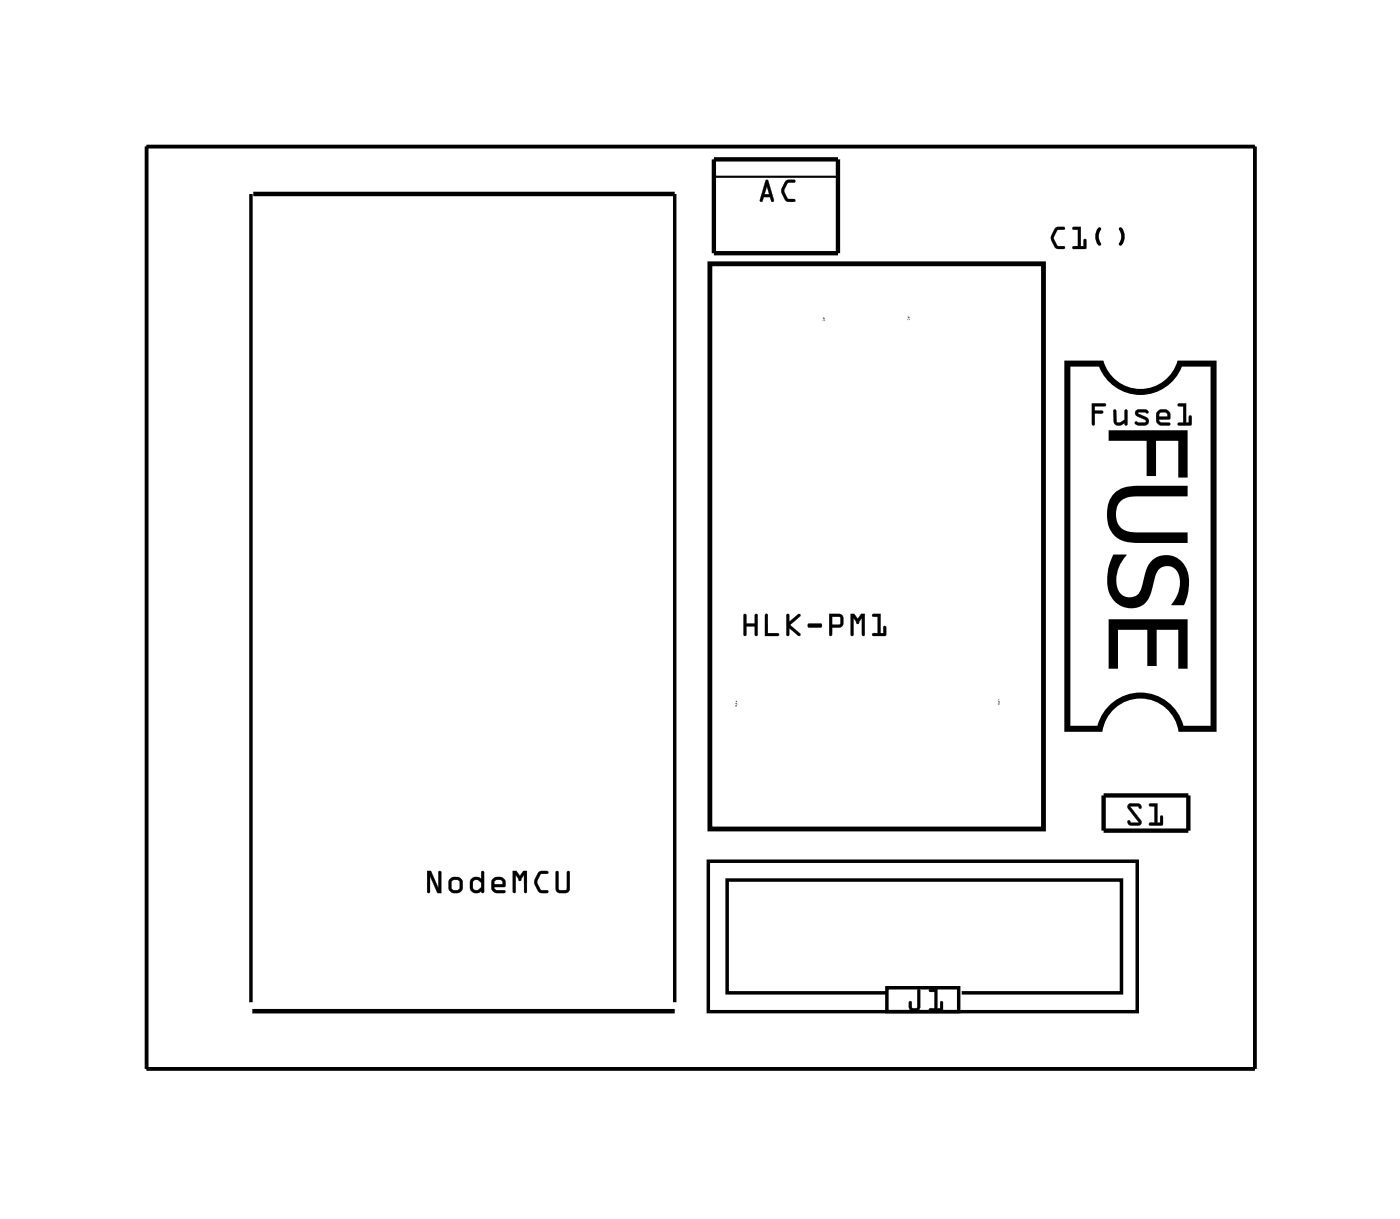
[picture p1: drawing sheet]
<svg xmlns="http://www.w3.org/2000/svg" width="82mm" height="71mm" viewBox="0 0 82 71" stroke-linecap="round" stroke-linejoin="round" font-family="sans-serif">
<path d="M8.6 8.6h64.8v53.9h-64.8zM64.3 13.4a.73 .73 0 0 0 0 .9M65.5 13.4a.73 .73 0 0 1 0 .9M41.4 50.3h25.1v8.8h-25.1zM51.8 57.7h4.2v1.4h-4.2zM51.8 58h-9.3v-6.6h23.1v6.6h-9.4" fill="none" stroke="#000" stroke-width=".2"/>
<g fill="#000">
<path d="M44.8 10.5l-.4 1.2 .2 .1v-.3h.4l.2 .3v-.1l-.3-1.1zM44.8 10.9l.2 .5h-.3zM45.9 10.6a.71 .71 0 0 0 .2 1.2h.4l-.1-.2a.42 .42 0 0 1-.6-.4l.1-.1a.42 .42 0 0 1 .5-.4l.1-.1a.4 .4 0 0 0-.6 0z"/>
<path d="M44.8 10.6l-.4 1.1 .1 .1 .1-.2a.27 .27 0 0 1 .5 0v.1l.1 .1-.3-1.2zM44.8 10.5l.1 .1 .4 1.1a.11 .11 0 0 1-.2 .1 .11 .11 0 0 1-.1-.2v-.1h-.4v.1a.11 .11 0 0 1 0 .2 .11 .11 0 0 1-.2-.1zM44.8 10.9l.2 .5h-.3zM44.8 10.9l-.1 .5h.3zM45.9 10.6l-.2 .4v.3l.3 .5h.4l.1-.1-.1-.1h-.4l-.2-.5 .3-.4 .4-.1-.1-.1h-.3zM45.9 10.6l.2-.1 .4 .1-.1 .1h-.3l-.3 .4 .2 .5h.4l.1 .1-.1 .1a.55 .55 0 0 1-.7-.5v-.2z"/>
<path d="M48.1 18.6a.06 .06 0 0 0 .1 0 .06 .06 0 0 0-.1 0zM48.1 18.6h.1h-.1zM48.1 18.7l.1 .1zM48.1 18.7l.1 .1z"/>
<path d="M48.1 18.6a.07 .07 0 0 0 .1 0 .07 .07 0 0 0-.1 0zM48.1 18.7l.1 .1z"/>
<path d="M53.1 18.6a.06 .06 0 0 0 .1 0 .06 .06 0 0 0-.1 0zM53.1 18.5h.1l-.1 .1zM53.1 18.7h.1zM53.1 18.7h.1z"/>
<path d="M53.1 18.6a.07 .07 0 0 0 .1 0 .07 .07 0 0 0-.1 0zM53.1 18.7h.1z"/>
<path d="M61.7 13.3a.71 .71 0 0 0 .2 1.3l.3-.1v-.1a.42 .42 0 0 1-.6-.4v-.2a.42 .42 0 0 1 .6-.4h.1a.4 .4 0 0 0-.6-.1zM62.7 13.3v.1h.3v1h-.3v.1h.8v-.5h-.1l-.1 .4h-.1v-1.1z"/>
<path d="M61.7 13.4l-.2 .4v.3l.2 .4 .5 .1 .1-.1-.1-.1h-.4l-.2-.5 .2-.5 .5-.1h-.1h-.4zM61.7 13.3h.1h.5l-.1 .1h-.4l-.2 .5 .2 .5h.4l.1 .1-.1 .1a.55 .55 0 0 1-.7-.5l-.1-.3zM62.7 13.3v.1h.3v1h-.3v.1l.7 .1 .1-.6h-.1v.4h-.2v-1.1zM62.7 13.3h.5v1.1h.1v-.4h.2v.6l-.8-.1v-.1h.3v-1h-.3z"/>
<path d="M43.5 35.9v1.2h.1v-.5h.5v.5l.1 .1 .1-1.3h-.2v.6h-.5v-.6zM44.7 35.9v1.3h.8v-.2h-.6v-1zM46 35.9v1.2h.1v-.4l.6 .5 .1-.2-.6-.5 .6-.6h-.1l-.6 .5v-.5zM47.2 36.5l.1 .2h.7v-.1v-.1zM48.5 35.9v1.3l.1-.1v-.4h.3a.39 .39 0 0 0 .4-.1 .39 .39 0 0 0 0-.5 .39 .39 0 0 0-.5-.2zM48.6 36.1h.5v.4h-.5zM49.7 35.9v1.2h.2v-1l.2 .4 .3-.4v1l.1 .1 .1-1.3h-.3l-.2 .3-.2-.3zM51 35.9v.2h.3v.9h-.3v.1l.8 .1v-.6h-.2v.4h-.1v-1.1z"/>
<path d="M43.5 35.9v1.2h.1v-.5h.5v.5l.1 .1 .1-1.2h-.2v.5h-.5v-.6zM43.5 35.9h.1v.6h.5v-.6h.2l-.1 1.3-.1-.1v-.5h-.5v.5h-.1zM44.7 35.9v1.3h.8v-.1v-.1h-.6v-1l-.1-.1h.1zM44.7 35.9h.2v1.1h.6v.2h-.8v-1.2l.1-.1zM46 35.9v1.2h.1v-.4l.6 .5h.1v-.2l-.6-.5 .6-.6h-.1l-.6 .5v-.5zM46 35.9h.1v.5l.5-.5a.1 .1 0 0 1 .2 0 .1 .1 0 0 1 0 .2l-.6 .4 .6 .6-.1 .1-.6-.5v.4l-.1 .1zM47.3 36.5v.2h.7v-.1v-.2zM47.2 36.5l.8-.1 .1 .2-.1 .1h-.7zM48.5 35.9v1.2l.1 .1v-.5l.6-.1 .1-.5-.2-.2zM48.5 35.9h.6a.49 .49 0 0 1 0 .8h-.5v.4h-.1zM48.6 36l.5 .1v.4h-.5zM48.6 36.1v.4h.5v-.4zM49.7 35.9v1.2h.2v-1l.2 .4 .3-.4v1l.1 .1 .1-1.3h-.3l-.2 .3-.2-.3zM49.7 35.9h.2l.2 .3 .2-.3h.3l-.1 1.3-.1-.1v-1l-.3 .4-.2-.4v1h-.2zM51 35.9v.2l.3-.1v1h-.3v.1l.7 .1 .1-.6h-.1l-.1 .4h-.1v-1.1zM51 35.9h.5v1.1h.1v-.4h.2v.6h-.8v-.2h.3v-.9h-.3z"/>
<path d="M63.8 23.6v1.2l.1 .1 .1-.1v-.6l.5-.1-.1-.1h-.4v-.3h.6h.1l-.1-.1zM65.1 24v.1a.7 .7 0 0 0 .2 .8l.4-.2a.11 .11 0 0 0 .1 .2 .11 .11 0 0 0 .1-.2l-.1-.8-.1 .1v.5l-.4 .2a.48 .48 0 0 1 0-.6l-.1-.1zM66.4 24v.3l.6 .3-.1 .1h-.3a.13 .13 0 0 0-.2-.1 .13 .13 0 0 0-.1 .2 .13 .13 0 0 0 .2 .1 .42 .42 0 0 0 .6-.4l-.6-.4h.6a.18 .18 0 0 0-.2-.2zM67.7 24.1a.5 .5 0 0 0 .3 .8h.3l.1-.1-.5-.1-.1-.2h.5a.41 .41 0 0 0-.1-.5 .41 .41 0 0 0-.5 .1zM67.8 24.2l.3-.1 .1 .3h-.4zM68.9 23.6v.1h.3v1h-.3v.1l.7 .1v-.6h-.1v.4h-.2v-1.1z"/>
<path d="M63.8 23.6v1.2l.1 .1 .1-.1v-.6h.4l.1-.1-.1-.1h-.4v-.3h.6h.1l-.1-.1zM63.8 23.6h.8l.1 .1-.1 .1-.6-.1v.3h.4l.1 .1-.1 .1h-.4v.6l-.1 .1-.1-.1zM65.1 24l.1 .8 .3 .1 .3-.2v.2l.1-.1v-.8h-.1v.5l-.5 .2v-.1v-.6zM65.1 23.9l.2 .1v.7l.4-.2v-.5h.2v.8l-.1 .1-.1-.2-.2 .2a.31 .31 0 0 1-.4-.2zM66.4 24v.3l.6 .3-.1 .1-.5-.1-.1 .2 .3 .1 .5-.1 .1-.1-.1-.2-.6-.4h.4l.2 .1v-.2l-.6-.1zM66.4 24l.1-.1 .5 .1 .2 .1-.1 .1-.2-.1-.4 .1 .5 .2a.25 .25 0 0 1 .2 .3 .25 .25 0 0 1-.2 .2l-.6-.1a.13 .13 0 0 1 0-.2 .13 .13 0 0 1 .2 .1h.3l.1-.1-.6-.3zM67.7 24.1l-.1 .3 .1 .3 .2 .2 .5-.1v-.1h-.5l-.1-.1-.1-.1h.7l-.1-.4-.3-.2zM67.7 24.1l.3-.2 .4 .2v.4h-.6l.1 .2h.5v.1l-.5 .1-.2-.1-.1-.4zM67.8 24.2l.3-.1 .2 .3h-.6zM67.8 24.2v.2h.4v-.2l-.1-.1zM68.9 23.6v.1h.3v1h-.3v.1l.7 .1v-.6h-.1v.4h-.2v-1.1zM68.9 23.6h.4v1.1h.2v-.4h.1v.6l-.7-.1v-.1h.3v-1l-.3 .1z"/>
<path d="M64.8 25.2h4.6v2.7h-.5v-2.1h-1.3v2h-.6v-2h-2.2zM64.8 25.2v.6h2.2v2h.6v-2h1.3v2.1h.5v-2.7zM65.1 28.8l.4-.2 .7-.2h3.2v.6h-2.9a1.09 1.09 0 0 0-1.2 .6 1.09 1.09 0 0 0 .3 1.3l.7 .2h3.1v.6h-2.9a1.62 1.62 0 0 1-1.7-2.1zM65.1 28.8a2 2 0 0 0 0 2.5l.4 .3 .7 .1h3.2v-.6h-2.9a1.09 1.09 0 0 1-1.2-.6 1.09 1.09 0 0 1 .3-1.3l.7-.2h3.1v-.6h-3.2l-.7 .2zM65.1 32.4l.8 .1a1.95 1.95 0 0 0-.4 2.2 .75 .75 0 0 0 .8 .2 .75 .75 0 0 0 .5-.8v-.1a1.5 1.5 0 0 1 1.4-1.5 1.55 1.55 0 0 1 1.3 2l-.3 .9-.7-.1a1.79 1.79 0 0 0 .3-1.9 .7 .7 0 0 0-.8-.3 .7 .7 0 0 0-.5 .6v.1a2.98 2.98 0 0 1-.6 1.5 1.4 1.4 0 0 1-1.6 0 1.4 1.4 0 0 1-.6-1.4l.1-.8zM65.1 32.4a2.54 2.54 0 0 0 0 2.7 1.31 1.31 0 0 0 1.9 .1l.4-.8a1.78 1.78 0 0 1 .5-1.2 .77 .77 0 0 1 .8 .1 .77 .77 0 0 1 .3 .7l-.2 .8-.3 .6h.7a2.98 2.98 0 0 0 .2-2 1.28 1.28 0 0 0-2-.6l-.4 .4-.3 1.1a.74 .74 0 0 1-.8 .6 .74 .74 0 0 1-.6-.7 2.12 2.12 0 0 1 .6-1.7zM64.8 36.2h4.6v2.9h-.5v-2.3h-1.3v2.1h-.5v-2.1h-1.7v2.3h-.6zM64.8 36.2v2.9h.6v-2.3h1.7v2.1h.5v-2.1h1.3v2.3h.5v-2.9z"/>
<path d="M64.8 25.2h4.6v2.7h-.5v-2.1h-1.3v2h-.6v-2h-2.2zM65.1 28.8l.4-.2 .7-.2h3.2v.6h-2.9a1.08 1.08 0 0 0-1.3 1.1 1.08 1.08 0 0 0 1.3 1h2.9v.6h-2.9a1.62 1.62 0 0 1-1.7-2.1zM65.1 32.4h.8a2 2 0 0 0-.4 2.3 .75 .75 0 0 0 .8 .2 .75 .75 0 0 0 .5-.8v-.1a1.49 1.49 0 0 1 1.4-1.5 1.55 1.55 0 0 1 1.3 2l-.3 .9h-.7a1.84 1.84 0 0 0 .3-2 .73 .73 0 0 0-.8-.3 .73 .73 0 0 0-.5 .7 2.98 2.98 0 0 1-.6 1.5 1.4 1.4 0 0 1-1.6 0 1.4 1.4 0 0 1-.6-1.4l.1-.8zM64.8 36.2h4.6v2.9h-.5v-2.3h-1.3v2.1h-.5v-2.1h-1.7v2.3h-.6z"/>
<path d="M25 50.9v1.3l.1-.1v-.9l.5 1h.2v-1.3l-.2 .1v.9l-.4-1zM26.3 51.4a.53 .53 0 0 0 .2 .8 .45 .45 0 0 0 .5-.1 .45 .45 0 0 0 0-.5v-.2l-.2-.1h-.3zM26.4 51.5l.3-.1 .2 .1v.4l-.1 .1h-.3h-.1zM27.5 51.4v.1a.45 .45 0 0 0 0 .5 .45 .45 0 0 0 .5 .2l.1-.1 .1 .1 .1-.1v-1.1h-.2v.4l-.3-.1zM27.7 51.5a.29 .29 0 0 1 .4 .1v.3l-.2 .1h-.1l-.2-.1zM28.8 51.4a.5 .5 0 0 0 .3 .8h.4v-.1l-.5-.1-.1-.1h.6a.41 .41 0 0 0-.1-.6 .41 .41 0 0 0-.6 .1zM28.9 51.5l.4-.1 .1 .3h-.5zM30 50.9v1.3l.1-.1v-1l.3 .4 .2-.4v1l.2 .1v-1.3h-.2l-.2 .3-.2-.3zM31.5 51a.71 .71 0 0 0 .2 1.2h.3v-.2a.42 .42 0 0 1-.6-.4v-.1a.42 .42 0 0 1 .6-.4l.1-.1a.4 .4 0 0 0-.6 0zM32.5 50.9v.8a.4 .4 0 0 0 .1 .5 .4 .4 0 0 0 .5 0l.2-.2v-1l-.1-.1-.1 .1v1h-.4l-.1-1z"/>
<path d="M25 50.9v1.3l.1-.1v-.9l.5 1h.2v-1.2h-.2v1l-.4-1.1zM25 50.9h.2l.4 1v-.9l.2-.1v1.3h-.2l-.5-1v.9l-.1 .1zM26.3 51.4l-.1 .3 .1 .4 .3 .1 .4-.1v-.4v-.3l-.2-.1h-.3zM26.3 51.4l.2-.1h.3l.2 .1 .1 .3-.1 .4-.2 .1h-.2l-.3-.1-.1-.4zM26.4 51.5l.3-.1 .2 .1v.4l-.1 .1h-.3h-.1zM26.5 51.5l-.1 .1v.3l.1 .1h.3l.1-.1v-.4zM27.5 51.4v.5v.2l.3 .1 .3-.1 .1 .1h.1v-1.3l-.2 .1v.4l-.2-.1zM27.5 51.4l.3-.1 .3 .1v-.4l.2-.1v1.2l-.1 .1-.1-.1a.4 .4 0 0 1-.6-.2zM27.7 51.5l.2-.1 .2 .2v.3l-.1 .1h-.4zM27.7 51.5v.4l.1 .1h.1l.2-.1v-.3l-.2-.2zM28.8 51.4l-.1 .3 .1 .4 .2 .1h.5v-.1l-.5-.1-.1-.1v-.1h.6v-.4l-.4-.1zM28.8 51.4l.3-.1 .4 .1v.4l-.6 .1 .1 .1h.5v.2h-.5l-.2-.1-.1-.4zM28.9 51.5l.4-.1 .1 .3h-.5zM28.9 51.5v.2h.5v-.2l-.1-.1zM30 50.9v1.3l.2-.1-.1-1 .3 .4 .2-.4v1l.2 .1v-1.3h-.2l-.2 .3-.2-.3zM30 50.9h.2l.2 .3 .2-.3h.2v1.3l-.2-.1v-1l-.2 .4-.3-.3 .1 .9-.2 .1zM31.5 51l-.2 .4v.3l.2 .5h.5l.1-.1h-.1l-.4-.1-.2-.5 .2-.4 .5-.1-.1-.1h-.4zM31.5 51l.1-.1 .5 .1-.1 .1h-.4l-.2 .4 .2 .5h.4l.1 .1-.1 .1a.55 .55 0 0 1-.7-.5l-.1-.2zM32.5 51v1l.2 .2a.44 .44 0 0 0 .6-.2v-1h-.2v1h-.3h-.2l.1-1zM32.5 50.9l.2 .1-.1 1h.2h.3v-1l.2-.1v1.1l-.1 .2h-.5l-.2-.1z"/>
<path d="M43 41h.1zM43 41a.05 .05 0 0 1 .1 0 .05 .05 0 0 1-.1 0zM43 41.1l.1 .1-.1-.1h.1zM43 41.1h.1h-.1l.1 .1zM43 41.3a.05 .05 0 0 0 .1 0 .05 .05 0 0 0-.1 0zM43 41.3a.05 .05 0 0 1 .1 0 .05 .05 0 0 1-.1 0zM43 41.3a.05 .05 0 0 1 .1 0 .05 .05 0 0 1-.1 0zM43 41.3a.05 .05 0 0 0 .1 0 .05 .05 0 0 0-.1 0z"/>
<path d="M43 41a.05 .05 0 0 0 .1 0 .05 .05 0 0 0-.1 0zM43 41.1l.1 .1-.1-.1h.1zM43 41.3a.05 .05 0 0 0 .1 0 .05 .05 0 0 0-.1 0zM43 41.3a.05 .05 0 0 1 .1 0 .05 .05 0 0 1-.1 0z"/>
<path d="M53.7 57.8l-.1 1.1h-.3v-.3l-.1-.1a.35 .35 0 0 0 .1 .6 .35 .35 0 0 0 .5-.3v-.9zM54.3 57.8l.1 .2h.2v.9h-.2l-.1 .2h.8v-.6l-.1 .1v.3h-.2v-1.1z"/>
<path d="M53.6 57.9v1h-.3v-.3l-.1-.1-.1 .1 .1 .4 .2 .1h.2l.2-.2v-1l-.1-.1zM53.6 57.8l.2 .1v1a.37 .37 0 0 1-.5 .2 .37 .37 0 0 1-.2-.5h.2l.1 .3h.2zM54.3 57.9l.1 .1h.2v1l-.2-.1-.1 .2h.8v-.6l-.1 .1v.4h-.2v-1.2zM54.3 57.8h.5v1.1h.2v-.3l.1-.1v.6h-.8l.1-.2h.2v-.9h-.2z"/>
<path d="M58.3 41l.2 .1-.1-.1h.1zM58.3 41h.2h-.1l.1 .1zM58.3 41.1a.05 .05 0 0 0 .1 0 .05 .05 0 0 0-.1 0zM58.3 41.1a.05 .05 0 0 1 .1 0 .05 .05 0 0 1-.1 0z"/>
<path d="M58.3 41l.2 .1-.1-.1h.1zM58.3 41.1a.05 .05 0 0 0 .1 0 .05 .05 0 0 0-.1 0z"/>
<path d="M65.9 47.1a.56 .56 0 0 0 .4 .6l.3 .4h-.5l-.1-.1a.24 .24 0 0 0 0 .3 .24 .24 0 0 0 .3 0 .25 .25 0 0 0 .4-.1 .25 .25 0 0 0-.1-.4l-.5-.6 .4-.1 .2 .2a.19 .19 0 0 0 0-.3 .19 .19 0 0 0-.3 0zM67.2 47v.1h.3v1h-.3v.1l.7 .1 .1-.6h-.2v.4h-.1v-1.1z"/>
<path d="M65.9 47.1v.2l.7 .8h-.5l-.1-.1v.2h.7v-.2l-.6-.8 .4-.1 .2 .2v-.3h-.6zM65.9 47h.2h-.1h.5l.2 .1v.1v.1l-.2-.2-.4 .1 .6 .8v.2l-.6 .1-.2-.2 .1-.2 .1 .2h.5l-.7-.8zM67.2 47v.1h.3v1h-.3v.1l.7 .1 .1-.6h-.2v.4h-.1v-1.1zM67.2 47h.5v1.1h.1v-.4h.2l-.1 .6-.7-.1v-.1h.3v-1h-.3z"/>
<path d="M62.6 21.4h1.6a2.6 2.6 0 0 0 2.5 1.7 2.6 2.6 0 0 0 2.4-1.7h1.7v21h-1.6a2.6 2.6 0 0 0-2.5-1.9 2.6 2.6 0 0 0-2.5 1.9h-1.6zM62.2 21.1v21.7h2.2a2.25 2.25 0 0 1 2.3-2 2.25 2.25 0 0 1 2.2 2h2.2v-21.7h-2.3a2.25 2.25 0 0 1-2.1 1.6 2.25 2.25 0 0 1-2.2-1.6z"/>
</g>
<path d="M14.7 11.3v47.3M14.8 11.3h24.6v47.3M14.8 59.1h24.6" fill="none" stroke="#000" stroke-width=".23"/>
<path d="M41.7 9.3h7.3v5.5h-7.3zM64.5 46.5h5v2.1h-5z" fill="none" stroke="#000" stroke-width=".25"/>
<path d="M41.7 10.3h7.3" fill="none" stroke="#000" stroke-width=".13"/>
<path d="M41.5 15.4h19.5v33.1h-19.5z" fill="none" stroke="#000" stroke-width=".28"/>
</svg>
